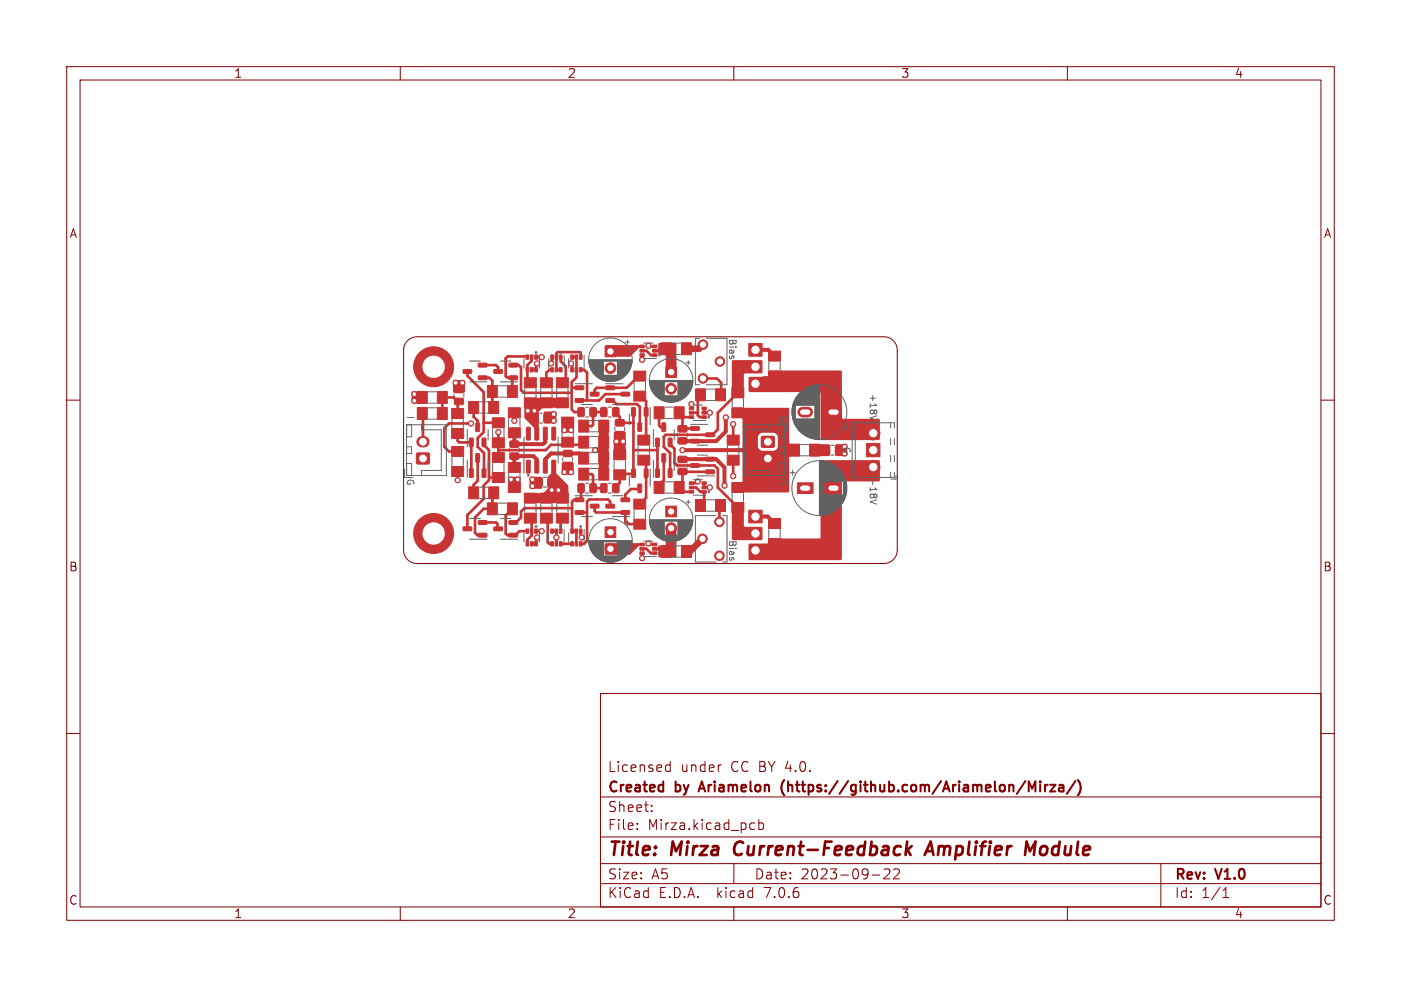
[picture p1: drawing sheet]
<svg xmlns="http://www.w3.org/2000/svg" width="210mm" height="148mm" viewBox="0 0 210 148" stroke-linecap="round" stroke-linejoin="round" font-family="sans-serif">
<defs><g id="words">
<g font-size="2.8" fill="#840000">
<text x="91" y="128.9">Title:</text>
<text x="100.7" y="128.9">Mirza</text>
<text x="110.9" y="128.9">Current-Feedback</text>
<text x="140.6" y="128.9">Amplifier</text>
<text x="156.1" y="128.9">Module</text>
</g>
<g font-size="2.1" fill="#840000">
<text x="91" y="119.2">Created</text>
<text x="91" y="116">Licensed</text>
<text x="101.3" y="119.2">by</text>
<text x="102" y="116">under</text>
<text x="105.6" y="119.2">Ariamelon</text>
<text x="109.6" y="116">CC BY 4.0.</text>
<text x="118.4" y="119.2">(https://github.com/Ariamelon/Mirza/)</text>
<text x="91" y="124.7">File:</text>
<text x="91" y="122">Sheet:</text>
<text x="97.1" y="124.7">Mirza.kicad_pcb</text>
<text x="91" y="134.9">KiCad</text>
<text x="91" y="132.1">Size:</text>
<text x="97.7" y="132.1">A5</text>
<text x="98.7" y="134.9">E.D.A.</text>
<text x="107.6" y="134.9">kicad</text>
<text x="113" y="132.1">Date:</text>
<text x="114.8" y="134.9">7.0.6</text>
<text x="120" y="132.1">2023-09-22</text>
<text x="176" y="132.3">Rev:</text>
<text x="176" y="134.9">Id:</text>
<text x="180.1" y="134.9">1/1</text>
<text x="182.4" y="132.3">V1.0</text>
</g>
<g font-size="1.8" fill="#840000">
<text x="35" y="11.9">1</text>
<text x="85" y="11.9">2</text>
<text x="135" y="11.9">3</text>
<text x="185" y="11.9">4</text>
<text x="10.3" y="35.9">A</text>
<text x="198.4" y="35.9">A</text>
<text x="10.3" y="85.9">B</text>
<text x="198.3" y="85.9">B</text>
<text x="10.3" y="135.9">C</text>
<text x="35" y="137.9">1</text>
<text x="85" y="137.9">2</text>
<text x="135" y="137.9">3</text>
<text x="185" y="137.9">4</text>
<text x="198.3" y="135.9">C</text>
</g>
<g font-size="1.4" fill="#626262">
<text x="109.1" y="50.7" transform="rotate(90 109.1 50.7)">Bias</text>
<text x="130.2" y="59" transform="rotate(90 130.2 59)">+18V</text>
<text x="60.8" y="62.2" transform="rotate(90 60.8 62.2)">I</text>
<text x="116.6" y="62.2" transform="rotate(90 116.6 62.2)">G</text>
<text x="60.8" y="71.7" transform="rotate(90 60.8 71.7)">G</text>
<text x="116.6" y="71.6" transform="rotate(90 116.6 71.6)">O</text>
<text x="126.2" y="66.9" transform="rotate(90 126.2 66.9)">G</text>
<text x="130.2" y="71.6" transform="rotate(90 130.2 71.6)">-18V</text>
<text x="109.1" y="80.9" transform="rotate(90 109.1 80.9)">Bias</text>
</g>
</g></defs>
<path d="M120.3 73.2h.8M120.3 61.8h.8M124.6 73.2h.7M124.6 61.8h.7" fill="none" stroke="#c83434" stroke-width=".15"/>
<g fill="#c83434" stroke="#c83434" stroke-width=".15">
<path d="M129.9 66.5h2v2h-2z"/>
<path d="M95.6 65.3h1.8v1.4h-1.8z"/>
<path d="M95.6 68.3h1.8v1.4h-1.8z"/>
<path d="M78.6 56.6h1.8v1.5h-1.8z"/>
<path d="M78.6 59.7h1.8v1.4h-1.8z"/>
<path d="M67.7 61.3h1.8v1.4h-1.8z"/>
<path d="M67.7 64.3h1.8v1.4h-1.8z"/>
<path d="M99.8 75.9h1.6v1.6h-1.6z"/>
<path d="M76.5 66.2l1.1-.1 .2 .2v.6l-.2 .2h-1l-.2-.2z"/>
<path d="M76.5 68l1.1-.1 .2 .2v.6l-.2 .2h-1l-.2-.2z"/>
<path d="M76.3 56.4h1.2l.1 .5-.2 .1-1-.1-.1-.1z"/>
<path d="M76.3 54.5h1.2l.1 .5h-.2h-1l-.1-.1z"/>
<path d="M74 55.4h1.2l.1 .5-.1 .1h-1.1l-.1-.1z"/>
<path d="M99.8 55h1.6v1.6h-1.6z"/>
<path d="M86.7 70.2h1.6v1.8h-1.6z"/>
<path d="M89.7 70.2h1.6v1.8h-1.6z"/>
<path d="M76.2 69.3h1.8v1.5h-1.8z"/>
<path d="M76.2 72.4h1.8v1.4h-1.8z"/>
<path d="M70.4 65.7h.4l.1 .1 .1 1.1-.1 .1-.5-.1z"/>
<path d="M72.3 65.7h.4l.1 .1v1.1v.1l-.5-.1z"/>
<path d="M71.3 63.4h.4l.2 .1v1.1l-.1 .1-.5-.1z"/>
<path d="M101.7 63.9l1.1-.1 .2 .2v.6l-.2 .2h-1l-.2-.2z"/>
<path d="M101.7 65.7l1.1-.1 .2 .3v.5l-.2 .2h-1l-.2-.3z"/>
<path d="M93.1 76.6h1.2l.1 .5h-.1h-1.1l-.1-.1z"/>
<path d="M93.1 74.7h1.2l.1 .5-.1 .1-1.1-.1-.1-.1z"/>
<path d="M90.8 75.6h1.2l.1 .5-.1 .1h-1.1l-.1-.2z"/>
<path d="M95 55.6h1.8v1.6h-1.8z"/>
<path d="M95 58.7h1.8v1.5h-1.8z"/>
<path d="M119.5 72.4h2.4v1.6h-2.4z"/>
<path d="M97.8 53h.7v.4h-.7z"/>
<path d="M97.8 52.4h.7v.4h-.7z"/>
<path d="M97.8 51.7h.7v.5h-.7z"/>
<path d="M95.9 51.7h.7v.5h-.7z"/>
<path d="M95.9 52.4h.7v.4h-.7z"/>
<path d="M95.9 53h.7v.4h-.7z"/>
<path d="M98.1 61h1.4v1.8h-1.4z"/>
<path d="M101.1 61h1.4v1.8h-1.4z"/>
<path d="M62.6 61.1h1.4v1.8h-1.4z"/>
<path d="M65.6 61.1h1.4v1.8h-1.4z"/>
<path d="M109.7 58.1h1.8v1.6h-1.8z"/>
<path d="M109.7 61.1h1.8v1.6h-1.8z"/>
<path d="M78.6 74h1.8v1.4h-1.8z"/>
<path d="M78.6 77h1.8v1.4h-1.8z"/>
<path d="M84.2 62.6h1.8v1.4h-1.8z"/>
<path d="M84.2 65.6h1.8v1.4h-1.8z"/>
<path d="M96.6 61.1h.4l.1 .1v1.1v.1l-.5-.1z"/>
<path d="M94.7 61.1h.4l.1 .1v1.1v.1l-.5-.1z"/>
<path d="M95.6 63.4h.5l.1 .1v1.1l-.1 .1-.5-.1z"/>
<path d="M104.2 58.3h1.6v1.8h-1.6z"/>
<path d="M107.2 58.3h1.6v1.8h-1.6z"/>
<path d="M79.8 62.1l.6-.1 .3 .2v.9l-.2 .3h-.5l-.3-.2z"/>
<path d="M81.6 62.1l.7-.1 .2 .2v.9l-.2 .3h-.6l-.2-.2z"/>
<path d="M123.5 66.9l.7-.1 .2 .2v1l-.2 .2h-.6l-.2-.2z"/>
<path d="M125.3 66.9l.6-.1 .3 .2v1l-.2 .2h-.5l-.3-.2z"/>
<path d="M90.8 57.9h1.2l.1 .5h-.1h-1.1l-.1-.1z"/>
<path d="M90.8 59.8h1.2l.1 .5h-.1h-1.1l-.1-.1z"/>
<path d="M93.1 58.8h1.2l.1 .5-.1 .1h-1.1l-.1-.1z"/>
<path d="M115.2 52.6h1.8v1.6h-1.8z"/>
<path d="M115.2 55.6h1.8v1.6h-1.8z"/>
<path d="M92 67.4h1.8v1.6h-1.8z"/>
<path d="M92 70.4h1.8v1.6h-1.8z"/>
<path d="M114.2 65.5h1.8v1.5h-1.8z"/>
<path d="M83.8 79.3h.5v.7h-.5z"/>
<path d="M83.2 79.3h.4v.7h-.4z"/>
<path d="M82.5 79.3h.5v.7h-.5z"/>
<path d="M82.5 81.2h.5v.7h-.5z"/>
<path d="M83.2 81.2h.4v.7h-.4z"/>
<path d="M83.8 81.2h.5v.7h-.5z"/>
<path d="M98.3 65.7h.4l.1 .1v1.1v.1l-.5-.1z"/>
<path d="M100.2 65.7h.4l.1 .1 .1 1.1-.1 .1-.5-.1z"/>
<path d="M99.2 63.4h.5l.1 .1v1.1l-.1 .1-.5-.1z"/>
<path d="M123.8 61h2.3v1.6h-2.3z"/>
<path d="M105.8 70.5h1.2l.1 .5h-.1h-1.1l-.1-.1z"/>
<path d="M105.8 68.6h1.2l.1 .5h-.1h-1.1l-.1-.1z"/>
<path d="M103.5 69.5h1.2l.1 .5-.1 .1h-1.1l-.1-.1z"/>
<path d="M105.2 62.3h.7v.4h-.7z"/>
<path d="M105.2 61.7h.7v.4h-.7z"/>
<path d="M105.2 61h.7v.4h-.7z"/>
<path d="M103.3 61h.7v.4h-.7z"/>
<path d="M103.3 61.7h.7v.4h-.7z"/>
<path d="M103.3 62.3h.7v.4h-.7z"/>
<path d="M76.3 80h1.2l.1 .5-.2 .1-1-.1-.1-.1z"/>
<path d="M76.3 78.1h1.2l.1 .5-.2 .1-1-.1-.1-.1z"/>
<path d="M74 79h1.2l.1 .5-.1 .1h-1.1l-.1-.2z"/>
<path d="M68.2 58l1.1-.1 .2 .2v.6l-.2 .2h-1l-.2-.2z"/>
<path d="M68.2 59.8l1.1-.1 .2 .3v.5l-.2 .2h-1l-.2-.3z"/>
<path d="M92.3 63l1.1-.1 .2 .2v.6l-.2 .2h-1l-.2-.2z"/>
<path d="M92.3 64.8l1.1-.1 .2 .3v.5l-.2 .2h-1l-.2-.3z"/>
<path d="M71.7 80h1.2l.1 .5-.2 .1-1-.1-.1-.1z"/>
<path d="M71.7 78.1h1.2l.1 .5-.2 .1-1-.1-.1-.1z"/>
<path d="M69.4 79h1.2l.1 .5-.1 .1h-1.1l-.1-.2z"/>
<path d="M71.7 56.4h1.2l.1 .5-.2 .1-1-.1-.1-.1z"/>
<path d="M71.7 54.5h1.2l.1 .5h-.2h-1l-.1-.1z"/>
<path d="M69.4 55.4h1.2l.1 .5-.1 .1h-1.1l-.1-.1z"/>
<path d="M90.1 72.6l.6-.1 .3 .2v1l-.2 .2h-.5l-.3-.2z"/>
<path d="M91.9 72.6l.6-.1 .3 .2v1l-.2 .2h-.5l-.3-.2z"/>
<path d="M70.3 73h1.4v1.8h-1.4z"/>
<path d="M73.3 73h1.4v1.8h-1.4z"/>
<path d="M80.1 53.2h.5v.7h-.5z"/>
<path d="M79.5 53.2h.4v.7h-.4z"/>
<path d="M78.8 53.2h.5v.7h-.5z"/>
<path d="M78.8 55.1h.5v.7h-.5z"/>
<path d="M79.5 55.1h.4v.7h-.4z"/>
<path d="M80.1 55.1h.5v.7h-.5z"/>
<path d="M115.2 77.7h1.8v1.6h-1.8z"/>
<path d="M115.2 80.7h1.8v1.6h-1.8z"/>
<path d="M105.2 73.6h.7v.4h-.7z"/>
<path d="M105.2 72.9h.7v.4h-.7z"/>
<path d="M105.2 72.3h.7v.4h-.7z"/>
<path d="M103.3 72.3h.7v.4h-.7z"/>
<path d="M103.3 72.9h.7v.4h-.7z"/>
<path d="M103.3 73.6h.7v.4h-.7z"/>
<path d="M83.4 59.7h1.8v1.4h-1.8z"/>
<path d="M83.4 56.6h1.8v1.5h-1.8z"/>
<path d="M70.4 70.3h.4l.1 .1 .1 1-.1 .2-.5-.1z"/>
<path d="M72.3 70.3h.4l.1 .1v1v.2l-.5-.1z"/>
<path d="M71.3 68h.4l.2 .1v1.1l-.1 .1-.5-.1z"/>
<path d="M73 75.4h1.6v1.8h-1.6z"/>
<path d="M76 75.4h1.6v1.8h-1.6z"/>
<path d="M86.7 72.6l.7-.1 .2 .2v1l-.2 .2h-.6l-.2-.2z"/>
<path d="M88.5 72.6l.6-.1 .3 .2v1l-.2 .2h-.5l-.3-.2z"/>
<path d="M83.4 74h1.8v1.4h-1.8z"/>
<path d="M83.4 77h1.8v1.4h-1.8z"/>
<path d="M83.9 53.2h.4v.7h-.4z"/>
<path d="M83.2 53.2h.4v.7h-.4z"/>
<path d="M82.6 53.2h.4v.7h-.4z"/>
<path d="M82.6 55.1h.4v.7h-.4z"/>
<path d="M83.2 55.1h.4v.7h-.4z"/>
<path d="M83.9 55.1h.4v.7h-.4z"/>
<path d="M86.2 57.9h1.2l.1 .5h-.1h-1.1l-.1-.1z"/>
<path d="M86.2 59.8h1.2l.1 .5h-.1h-1.1l-.1-.1z"/>
<path d="M88.5 58.8h1.2l.1 .5-.1 .1h-1.1l-.1-.1z"/>
<path d="M84.5 67.6l1.1-.1 .2 .2v.6l-.3 .2h-.9l-.2-.2z"/>
<path d="M84.5 69.4l1.1-.1 .2 .3v.5l-.3 .2h-.9l-.2-.3z"/>
<path d="M97.8 82.7h.7v.4h-.7z"/>
<path d="M97.8 82.1h.7v.4h-.7z"/>
<path d="M97.8 81.4h.7v.4h-.7z"/>
<path d="M95.9 81.4h.7v.4h-.7z"/>
<path d="M95.9 82.1h.7v.4h-.7z"/>
<path d="M95.9 82.7h.7v.4h-.7z"/>
<path d="M73 57.8h1.6v1.8h-1.6z"/>
<path d="M76 57.8h1.6v1.8h-1.6z"/>
<path d="M101.7 68.5l1.1-.1 .2 .3v.5l-.2 .2h-1l-.2-.3z"/>
<path d="M101.7 70.3l1.1-.1 .2 .2v.6l-.2 .2h-1l-.2-.2z"/>
<path d="M86.8 79.3h.5v.7h-.5z"/>
<path d="M86.2 79.3h.4v.7h-.4z"/>
<path d="M85.5 79.3h.5v.7h-.5z"/>
<path d="M85.5 81.2h.5v.7h-.5z"/>
<path d="M86.2 81.2h.4v.7h-.4z"/>
<path d="M86.8 81.2h.5v.7h-.5z"/>
<path d="M90.1 61.2l.6-.1 .3 .2v1l-.2 .2h-.5l-.3-.2z"/>
<path d="M91.9 61.2l.6-.1 .3 .2v1l-.2 .2h-.5l-.3-.2z"/>
<path d="M73.8 67.9h1.8v1.4h-1.8z"/>
<path d="M73.8 70.8h1.8v1.6h-1.8z"/>
<path d="M109 65.3h1.8v1.4h-1.8z"/>
<path d="M109 68.3h1.8v1.4h-1.8z"/>
<path d="M99.1 81.8h1.6v1.8h-1.6z"/>
<path d="M102.1 81.8h1.6v1.8h-1.6z"/>
<path d="M76.2 61.1h1.8v1.6h-1.8z"/>
<path d="M76.2 64.1h1.8v1.6h-1.8z"/>
<path d="M86.8 53.2h.5v.7h-.5z"/>
<path d="M86.2 53.2h.4v.7h-.4z"/>
<path d="M85.5 53.2h.5v.7h-.5z"/>
<path d="M85.5 55.1h.5v.7h-.5z"/>
<path d="M86.2 55.1h.4v.7h-.4z"/>
<path d="M86.8 55.1h.5v.7h-.5z"/>
<path d="M96.6 70.3h.4l.1 .1v1.1v.1l-.5-.1z"/>
<path d="M94.7 70.3h.4l.1 .1v1.1v.1l-.5-.1z"/>
<path d="M95.6 72.6h.5l.1 .1v1l-.1 .2-.5-.1z"/>
<path d="M73.8 62.7h1.8v1.4h-1.8z"/>
<path d="M73.8 65.7h1.8v1.4h-1.8z"/>
<path d="M67.7 67h1.8v1.4h-1.8z"/>
<path d="M67.7 70h1.8v1.4h-1.8z"/>
<path d="M86.7 65.4h1.6v1.8h-1.6z"/>
<path d="M89.7 65.4h1.6v1.8h-1.6z"/>
<path d="M104.2 74.9h1.6v1.8h-1.6z"/>
<path d="M107.2 74.9h1.6v1.8h-1.6z"/>
<path d="M90.7 79h1.6v1.6h-1.6z"/>
<path d="M98.3 70.3h.4l.1 .1v1v.2l-.5-.1z"/>
<path d="M100.2 70.3h.4l.1 .1 .1 1-.1 .2-.5-.1z"/>
<path d="M99.2 68h.5l.1 .1v1.1l-.1 .1-.5-.1z"/>
<path d="M99.1 51.4h1.6v1.8h-1.6z"/>
<path d="M102.1 51.4h1.6v1.8h-1.6z"/>
<path d="M80.1 79.3h.5v.7h-.5z"/>
<path d="M79.5 79.3h.4v.7h-.4z"/>
<path d="M78.8 79.3h.5v.7h-.5z"/>
<path d="M78.8 81.2h.5v.7h-.5z"/>
<path d="M79.5 81.2h.4v.7h-.4z"/>
<path d="M80.1 81.2h.5v.7h-.5z"/>
<path d="M81 74h1.8v1.4h-1.8z"/>
<path d="M81 77h1.8v1.4h-1.8z"/>
<path d="M62.5 68h1.8v1.5h-1.8z"/>
<path d="M86.7 67.8h1.6v1.8h-1.6z"/>
<path d="M89.7 67.8h1.6v1.8h-1.6z"/>
<path d="M109.7 72.4h1.8v1.4h-1.8z"/>
<path d="M109.7 75.4h1.8v1.4h-1.8z"/>
<path d="M90.7 51.9h1.6v1.6h-1.6z"/>
<path d="M118.4 66.6h1.4v1.8h-1.4z"/>
<path d="M121.4 66.6h1.4v1.8h-1.4z"/>
<path d="M81 56.6h1.8v1.5h-1.8z"/>
<path d="M81 59.7h1.8v1.4h-1.8z"/>
<path d="M78.9 69h.4l.2 .1v1.7l-.1 .1h-.5z"/>
<path d="M80.2 69h.4l.2 .1v1.7l-.1 .1h-.5z"/>
<path d="M81.5 69h.4l.1 .1v1.7l-.1 .1h-.5z"/>
<path d="M82.7 69h.5l.1 .1v1.7l-.1 .1h-.5z"/>
<path d="M82.7 64.1l.5-.1 .1 .1v1.8l-.1 .1-.5-.1z"/>
<path d="M81.5 64.1l.4-.1 .1 .1v1.8l-.1 .1-.5-.1z"/>
<path d="M80.2 64.1l.4-.1 .2 .1v1.8l-.1 .1-.5-.1z"/>
<path d="M78.9 64.1l.4-.1 .2 .1v1.8l-.1 .1-.5-.1z"/>
<path d="M86.7 63h1.6v1.8h-1.6z"/>
<path d="M89.7 63h1.6v1.8h-1.6z"/>
<path d="M98.1 72.2h1.4v1.8h-1.4z"/>
<path d="M101.1 72.2h1.4v1.8h-1.4z"/>
<path d="M65.6 58.7h1.4v1.8h-1.4z"/>
<path d="M62.6 58.7h1.4v1.8h-1.4z"/>
<path d="M86.2 74.7h1.2l.1 .5-.1 .1-1.1-.1-.1-.1z"/>
<path d="M86.2 76.6h1.2l.1 .5h-.1h-1.1l-.1-.1z"/>
<path d="M88.5 75.6h1.2l.1 .5-.1 .1h-1.1l-.1-.2z"/>
<path d="M86.7 61.2l.7-.1 .2 .2v1l-.2 .2h-.6l-.2-.2z"/>
<path d="M88.5 61.2l.6-.1 .3 .2v1l-.2 .2h-.5l-.3-.2z"/>
<path d="M103.5 64h1.2l.1 .5-.1 .1-1.1-.1-.1-.1z"/>
<path d="M103.5 65.9h1.2l.1 .5h-.1h-1.1l-.1-.1z"/>
<path d="M105.8 64.9h1.2l.1 .5-.1 .1h-1.1l-.1-.2z"/>
<path d="M80.4 71.7l.6-.1 .3 .2v.9l-.2 .3h-.5l-.3-.2z"/>
<path d="M82.2 71.7l.6-.1 .3 .2v.9l-.2 .3h-.5l-.3-.2z"/>
<path d="M95 74.8h1.8v1.6h-1.8z"/>
<path d="M95 77.8h1.8v1.6h-1.8z"/>
<path d="M70.3 60.2h1.4v1.8h-1.4z"/>
<path d="M73.3 60.2h1.4v1.8h-1.4z"/>
<path d="M112.2 51.5h2v1.9h-2z"/>
<path d="M112.2 76.5h2v1.9h-2z"/>
<circle cx="130.9" cy="70" r="1"/>
<circle cx="130.9" cy="65" r="1"/>
<circle cx="100.6" cy="79.2" r=".8"/>
<circle cx="100.6" cy="58.3" r=".8"/>
<circle cx="105.4" cy="51.7" r=".72"/>
<circle cx="107.9" cy="54.2" r=".72"/>
<circle cx="105.4" cy="56.8" r=".72"/>
<circle cx="65" cy="55" r="3"/>
<circle cx="91.5" cy="82.3" r=".8"/>
<circle cx="107.8" cy="83.3" r=".72"/>
<circle cx="105.3" cy="80.8" r=".72"/>
<circle cx="107.8" cy="78.3" r=".72"/>
<circle cx="91.5" cy="55.2" r=".8"/>
<circle cx="65" cy="80" r="3"/>
<circle cx="92.4" cy="66.2" r=".4"/>
<circle cx="83" cy="62.1" r=".4"/>
<circle cx="83" cy="63.1" r=".4"/>
<circle cx="68.3" cy="57.4" r=".4"/>
<circle cx="76.6" cy="71.9" r=".4"/>
<circle cx="79.8" cy="71.9" r=".4"/>
<circle cx="77.6" cy="71.9" r=".4"/>
<circle cx="69.3" cy="57.4" r=".4"/>
<circle cx="93.4" cy="66.2" r=".4"/>
<circle cx="84.6" cy="70.8" r=".4"/>
<circle cx="84.6" cy="64.5" r=".4"/>
<circle cx="62.1" cy="60.1" r=".4"/>
<circle cx="79.8" cy="72.9" r=".4"/>
<circle cx="85.6" cy="70.8" r=".4"/>
<circle cx="62.1" cy="59.1" r=".4"/>
<circle cx="126.6" cy="68" r=".4"/>
<circle cx="85.6" cy="64.5" r=".4"/>
<circle cx="68.6" cy="72" r=".4"/>
<circle cx="80.5" cy="80.6" r=".4"/>
<circle cx="108.8" cy="62.6" r=".4"/>
<circle cx="108.6" cy="72.8" r=".4"/>
<circle cx="80.5" cy="54.5" r=".4"/>
<circle cx="70.6" cy="63.5" r=".4"/>
<circle cx="87.2" cy="80.6" r=".4"/>
<circle cx="83.4" cy="80.6" r=".4"/>
<circle cx="85.6" cy="54.5" r=".4"/>
<circle cx="82.6" cy="54.5" r=".4"/>
<circle cx="81.2" cy="53.6" r=".4"/>
<circle cx="79.1" cy="61.6" r=".4"/>
<circle cx="80.1" cy="61.6" r=".4"/>
<circle cx="81.2" cy="79.6" r=".4"/>
<circle cx="82.7" cy="73.5" r=".4"/>
<circle cx="83.7" cy="73.5" r=".4"/>
<circle cx="96.2" cy="83.7" r=".4"/>
<circle cx="104.6" cy="72.2" r=".4"/>
<circle cx="97.2" cy="81.5" r=".4"/>
<circle cx="96.2" cy="54" r=".4"/>
<circle cx="103.6" cy="60.6" r=".4"/>
<circle cx="97.2" cy="51.9" r=".4"/>
<circle cx="89.2" cy="67.5" r=".4"/>
<circle cx="102.3" cy="67.5" r=".4"/>
<circle cx="74.7" cy="64.8" r=".4"/>
<circle cx="77.1" cy="63.1" r=".4"/>
<circle cx="106.4" cy="61.9" r=".4"/>
<circle cx="109.9" cy="63.6" r=".4"/>
<circle cx="106.4" cy="73.1" r=".4"/>
<circle cx="109.9" cy="71.4" r=".4"/>
</g>
<path d="M120.3 61.8h.8M124.6 73.2h.7" fill="none" stroke="#c83434" stroke-width="1.6"/>
<path d="M63.3 66.3h.3M114.9 68.7h.3" fill="none" stroke="#c83434" stroke-width="1.7"/>
<path d="M113.2 55h.1M113.2 57.5h.1M113.2 80h.1M113.2 82.5h.1" fill="none" stroke="#c83434" stroke-width="1.9"/>
<path d="M113.2 52.5h2l.9 .9M77 68.4h3l.5 .5v1.1M77.1 64.9v1.7M77.1 68.4v1.7M81.7 65v1.3l-.3 .3h-4.4M87.5 68.7l-.7-.7h-4.2l-.9 .9v1.1M102.3 68.9h5.1l1.2 1.2v2.7M102.3 67.5h9.1M108.8 62.6v2.1l-1.4 1.4h-5.1M113.2 77.5h1.9l1 1" fill="none" stroke="#c83434" stroke-width=".6"/>
<g fill="none" stroke="#c83434" stroke-width=".4">
<path d="M70.1 55.7v.7l2.4 2.4v6l-.9 .9v1.3l1 1v2.9M72.3 56.6h1.1l.4 .5v3.8M72.3 54.7h2.1l.3 .4v.6M76.8 56.8v1.9M76.9 54.7h.8l.4 .4v3.4l.4 .4h7.2M79 53.4h-2.9l-.3 .3v2.7l.2 .2h.9M79.7 53.6v.5l-.7 .6v2.3M80.4 53.6h.8M80.5 54.5l-.1 .1v.8h-.7M82.8 55.4h-.4l-.5 .5v1.5M82.8 53.6v.7l-.2 .2M84.1 53.6v.6l.7 .8v1.9"/>
<path d="M85.6 54.5l.2 .2v.7M85.7 58.1h1.2M85.8 53.6h.6v3l-.7 .7v4.1l.4 .4h1M87.1 53.6v-.6l-.2-.2h-3.3l-.2 .2v2.4h.7M87.1 55.4h.4l.5 .5v4.1M93.7 59.1h-3l-.9 .9h-2.9M95.7 56.4l-1.7 1.7h-4.6l-.3 .4v.6M95.9 59.2l.9 1v5.8M96.2 53.3v.7M96.2 52.6h.7l.6 .7h.6M97.2 51.9l.1 .1h.8M104.6 59.7v2.6l.3 .3h.6"/>
<path d="M105.4 56.8h2.1l.6 .6v1.8M110.6 58.9l-3 3v2.5l-.8 .8M63.4 62.1v4.2M66.3 62v-2.4h1.7l.6 .6v1.8M68.6 65v1.1l.2 .2h1.9v4.6M68.6 70.7v1.3M68.8 61.7l-.2 .2M70.6 63.5h-3.3l-.7 .7v2.8l.7 .7h1.3M71 61.1v1.4l.6 .6v1M71.6 68.7v3.4l-.6 .6v1.2M72.3 78.4h2.1l.2 .2v.7M72.5 63.4h2.2"/>
<path d="M72.6 66.7l.7 .8v4.5l-.8 .8v2l-2.4 2.4v2.1M73.3 71.6h1.4M73.8 74.1v2.2h-1.3l-1.3 1.3v2.3l.4 .4h.8M74.7 64.8v1.5M74.7 66.4v2.2M76.8 76.3l-1 1v2.7l.2 .3h.9M77.1 61.9v1.2M79 79.7h-1.2l-.5 .6M79.7 77.9v2.4l-.7 .7v.6M80.4 79.7h.7M82.1 78.1v3.2l.3 .3h.3M82.7 79.7h.7v1.9"/>
<path d="M84.1 78v1.7M85.1 66.7h-2.5l-.8 .8h-7.1M85.2 66.7h1.9M85.7 76.2h-7.1l-.5 .5v.9l-.7 .8M86.9 76.8h1.1M86.9 75h-.8l-.4 .3v4.4h.7v1.9M87.1 79.7v.7l.1 .2M87.1 73.2v1.7M87.5 71.1h1.2l.2 .2v1.9h1.6M89.1 75.9v.7l.3 .2h4.3v1.4l.4 .4h1.8M90.5 61.8h-1.6v1.9l-.2 .2h-1.2M91.5 75.9v-.7l-.4-.3h-2.8l-.3 .3v5.9l-.5 .5h-.4"/>
<path d="M91.8 60l.6 .6h3.1l.4 .4v2.9M92.3 61.9l.6 .6v.9h2.1M92.9 71.2v1.2l-.6 .6M95 61.7v9.4h-2M95 67.5h3.5M95.9 73.3h-1.3l-.9 .9v.8M96.8 69v5.7l-.9 .9M98.5 66.3v4.6M98.8 61.9v1.9l.3 .3h.4M99.5 68.7v3.3l-.7 .7M100.4 66.7l.7 .6v2.1l.4 .4h5.6l.5 .5v2.8l3 3M102.3 62.4v1.8"/>
<path d="M102.3 70.8v2M102.4 64.3h1.8M102.4 70.7h4M102.4 62.6h1.3M102.4 73.7h1.3M103.7 60.6v.7M103.7 73.1h.6l.7 .6h.5v1.7M103.7 61.9h.9M104.6 72.2l-.2 .2h-.7M105.5 61.3v.6h.9M105.5 72.4v.7h.9M106.4 65.2h-6.6l-.3 .3v1.5l.9 1v2.9"/>
<path d="M107.8 76.1v2.2M109.9 63.6v2.4M109.9 69v2.4M80.5 80.6l-.1 .1v.9h-.7M84.1 81.6h1.6M96.2 83v.6M96.2 82.3h.7l.6 .7h.6M97.2 81.5l.2 .2h.7"/>
</g>
<path d="M105.4 51.7l-.6 .6h-1.9M105.3 80.8l-1.9 1.9h-.5" fill="none" stroke="#c83434" stroke-width="1"/>
<g fill="#c83434">
<path d="M121.4 66.6h2.9l.1 .2v1.5l-.2 .1h-2.7l-.1-.2z"/>
<path d="M61.7 58.8l.2-.1h2l.1 .2v1.5l-.2 .1h-2l-.1-.2z"/>
<path d="M125.2 66.7l.2-.1h1.5l.1 .2v1.5l-.2 .1h-1.5l-.1-.2z"/>
<path d="M109.7 75.4h.2h1.6v3.5l.2 .1h2.5l.1 .2-.1 1.8h-4.3l-.2-.1z"/>
<path d="M90.7 51.8l5.6-.1a.2 .2 0 0 1 .2 .2 .2 .2 0 0 1-.2 .3h-.6l-1.3 1.3h-3.5l-.2-.2z"/>
<path d="M90.7 81.5l5.6-.1a.2 .2 0 0 1 .2 .2 .2 .2 0 0 1-.2 .2l-.6 .1-1.3 1.3h-3.6l-.2-.2z"/>
<path d="M79.4 71.6l.2-.1h1.6l.1 .2v1.5l-.2 .1h-1.6l-.1-.2z"/>
<path d="M110 61.2l.2-.1h7.9l.2 .2v5.2l.2 .1 1.3 .1v1.5l-.1 .2h-1.2l-.2 .1v5.1l-.1 .2h-8l-.2-.1v-1.3l1.2-.1 .1-.2v-4.1l-.3-.3v-.4l.3-.2v-.2h2.3a.74 .74 0 0 0 .7 .7h1.7l.4-.3 .2-.4v-1.3l-.2-.4-.5-.3-1.9 .1-.2 .2-.2 .3v1.4h-2.3v-4.1l-.2-.1-1.1-.1z"/>
<path d="M92 64.8l1.6-.1 .2 .1v3.9l-.1 .2h-1.5l-.2-.1z"/>
<path d="M123.1 69h8.6l.2 .1v2.9l-.1 .2h-5.4l-.2 .1v11.6l-.2 .1h-13.6l-.2-.1v-2.2l.1-.2h2.8l.1-.1v-.5l.2-.2h7.5l.1-7.4h1.1l.1 .2 .2 .2h1a.51 .51 0 0 0 .4-.5 .51 .51 0 0 0-.4-.5h-1l-.2 .2-.1 .4h-1.1v-4.1z"/>
<path d="M78.6 59.7h.2h6.2l.2 .1v1.2l-.2 .1h-3.6l-.6 .6v4.1l-.1 .2h-.4l-.1-.2-.1-1.5-1.5-1.6z"/>
<path d="M98.7 51.5l2.5-.1 .2 .1-.1 5.1-1.5-.1v-3.2l-.2-.1h-.8l-.2-.4h-.6a.2 .2 0 0 1-.2-.2 .2 .2 0 0 1 .2-.2l.6-.1z"/>
<path d="M82.7 69.1l.4-.1 .2 .1v1.8l1.9 1.9v2.5l-.2 .1h-6.3l-.1-.2v-1l.1-.2 2.7-.1 .7-.6v-1.7l.6-.7z"/>
<path d="M84.3 69.3h1.5l.2 .1v1.6l-.1 .2h-1.5l-.2-.1v-1.6z"/>
<path d="M99.9 79h1.3l.2 .1v4.4l-.2 .1h-2.4l-.1-.2-.1-.8-.6-.1a.2 .2 0 0 1-.2-.2 .2 .2 0 0 1 .2-.2h.5l.3-.3h.8l.2-.1z"/>
<path d="M89.8 63.1l1.2-.1 .2 .2 .1 8.6-.2 .2h-1.2l-.1-.2-.1-3.8-.1-.2-.4-.1v-.3l.1-.2h.3l.1-.2z"/>
<path d="M109.8 54h4.3l.2 .1-.1 1.9h-2.5l-.2 .1v3.3l-.1 .2-1.5 .1-.2-.2v-5.3z"/>
<path d="M84.3 62.6h1.5l.2 .1v2l-.1 .2h-1.5l-.2-.1v-2z"/>
<path d="M76.2 71.6l.2-.1 1.6 .1v2l-.1 .2h-1.5l-.2-.1z"/>
<path d="M68 57h1.5l.2 .1v1.6l-.1 .2h-1.5l-.2-.1v-1.6z"/>
<path d="M112.2 56.6l2.9-.2 .1-.2v-.5l.2-.1h10.7l.1 .2v6.9l.2 .1h5.4l.1 .2v2.9l-.2 .1h-8.6l-.1-.2v-3.9h1.1l.1 .2 .2 .2h1a.51 .51 0 0 0 .4-.5 .51 .51 0 0 0-.4-.5h-1l-.2 .2-.1 .4h-1.1v-2.9l-.2-.2h-10.5l-.1-.2z"/>
<path d="M81.6 61.7h1.7l.1 .2v1.5l-.2 .1h-1.6l-.1-.2z"/>
</g>
<g fill="#fff" stroke="#fff" stroke-width=".15">
<circle cx="92.4" cy="66.2" r=".2"/>
<circle cx="83" cy="62.1" r=".2"/>
<circle cx="83" cy="63.1" r=".2"/>
<circle cx="68.3" cy="57.4" r=".2"/>
<circle cx="76.6" cy="71.9" r=".2"/>
<circle cx="79.8" cy="71.9" r=".2"/>
<circle cx="77.6" cy="71.9" r=".2"/>
<circle cx="69.3" cy="57.4" r=".2"/>
<circle cx="93.4" cy="66.2" r=".2"/>
<circle cx="84.6" cy="70.8" r=".2"/>
<circle cx="84.6" cy="64.5" r=".2"/>
<circle cx="62.1" cy="60.1" r=".2"/>
<circle cx="79.8" cy="72.9" r=".2"/>
<circle cx="85.6" cy="70.8" r=".2"/>
<circle cx="62.1" cy="59.1" r=".2"/>
<circle cx="85.6" cy="64.5" r=".2"/>
<circle cx="68.6" cy="72" r=".2"/>
<circle cx="80.5" cy="80.6" r=".2"/>
<circle cx="108.8" cy="62.6" r=".2"/>
<circle cx="108.6" cy="72.8" r=".2"/>
<circle cx="80.5" cy="54.5" r=".2"/>
<circle cx="70.6" cy="63.5" r=".2"/>
<circle cx="87.2" cy="80.6" r=".2"/>
<circle cx="83.4" cy="80.6" r=".2"/>
<circle cx="85.6" cy="54.5" r=".2"/>
<circle cx="82.6" cy="54.5" r=".2"/>
<circle cx="81.2" cy="53.5" r=".2"/>
<circle cx="79.1" cy="61.6" r=".2"/>
<circle cx="80.1" cy="61.6" r=".2"/>
<circle cx="81.2" cy="79.6" r=".2"/>
<circle cx="82.7" cy="73.5" r=".2"/>
<circle cx="83.7" cy="73.5" r=".2"/>
<circle cx="96.3" cy="83.7" r=".2"/>
<circle cx="104.6" cy="72.2" r=".2"/>
<circle cx="97.2" cy="81.5" r=".2"/>
<circle cx="96.3" cy="53.9" r=".2"/>
<circle cx="103.6" cy="60.6" r=".2"/>
<circle cx="97.2" cy="51.8" r=".2"/>
<circle cx="89.2" cy="67.5" r=".2"/>
<circle cx="102.3" cy="67.5" r=".2"/>
<circle cx="74.7" cy="64.8" r=".2"/>
<circle cx="77.1" cy="63.1" r=".2"/>
<circle cx="106.4" cy="61.9" r=".2"/>
<circle cx="109.9" cy="63.6" r=".2"/>
<circle cx="106.4" cy="73.1" r=".2"/>
<circle cx="109.9" cy="71.4" r=".2"/>
<circle cx="133.4" cy="70" r=".55"/>
<circle cx="133.4" cy="67.5" r=".55"/>
<circle cx="133.4" cy="65" r=".55"/>
<circle cx="130.9" cy="70" r=".55"/>
<circle cx="130.9" cy="67.5" r=".55"/>
<circle cx="130.9" cy="65" r=".55"/>
<circle cx="100.6" cy="76.7" r=".4"/>
<circle cx="100.6" cy="79.2" r=".4"/>
<circle cx="129.5" cy="55" r=".58"/>
<circle cx="100.6" cy="55.8" r=".4"/>
<circle cx="100.6" cy="58.3" r=".4"/>
<circle cx="105.4" cy="51.7" r=".4"/>
<circle cx="107.9" cy="54.2" r=".4"/>
<circle cx="105.4" cy="56.8" r=".4"/>
<circle cx="65" cy="55" r="1.6"/>
<circle cx="62" cy="52" r=".58"/>
<circle cx="115.1" cy="66.2" r=".5"/>
<circle cx="115.1" cy="68.8" r=".5"/>
<circle cx="129.5" cy="80" r=".58"/>
<circle cx="62" cy="83" r=".58"/>
<circle cx="91.5" cy="79.8" r=".4"/>
<circle cx="91.5" cy="82.3" r=".4"/>
<circle cx="107.8" cy="83.3" r=".4"/>
<circle cx="105.3" cy="80.8" r=".4"/>
<circle cx="107.8" cy="78.3" r=".4"/>
<circle cx="63.4" cy="68.8" r=".5"/>
<circle cx="63.4" cy="66.2" r=".5"/>
<circle cx="91.5" cy="52.7" r=".4"/>
<circle cx="91.5" cy="55.2" r=".4"/>
<circle cx="65" cy="80" r="1.6"/>
<circle cx="129.9" cy="55" r="3"/>
<circle cx="113.2" cy="52.5" r=".55"/>
<circle cx="113.2" cy="55" r=".55"/>
<circle cx="113.2" cy="57.5" r=".55"/>
<circle cx="129.9" cy="80" r="3"/>
<circle cx="113.2" cy="77.5" r=".55"/>
<circle cx="113.2" cy="80" r=".55"/>
<circle cx="113.2" cy="82.5" r=".55"/>
</g>
<path d="M120.3 73.2h.8M120.3 61.8h.8M124.6 73.2h.7M124.6 61.8h.7" fill="none" stroke="#fff" stroke-width=".8"/>
<g fill="none" stroke="#626262" stroke-width=".15">
<path d="M64.2 58.7h1.2M68.1 59v.6M69.5 59v.6M70.4 57.3h2.6M70.4 54.1h1.6M74.7 57.9h1.2M74.7 59.6h1.2M75 57.3h2.6M75 54.1h1.6M78.5 53.8v1.4M78.7 58.3v1.2M80.4 58.3v1.2"/>
<path d="M80.9 53.3v1.9M81 58.3v1.2M82.3 53.8v1.4M82.7 58.3v1.2M83.4 58.3v1.2M84.6 53.3v1.9M85.1 58.3v1.2M85.2 53.8v1.4M86.2 57.5h2.6M87.6 53.3v1.9M88.3 54h6.4M88.3 54.1h6.4"/>
<path d="M88.3 54.2h6.4M88.3 54.2h2.2M88.3 54.3h2.2M88.3 54.4h2.2M88.3 54.5h2.2M88.3 54.6h2.2M88.4 54.7h2.1M88.4 54.8h2.1M88.4 54.9h2.1M88.4 55h2.1M88.5 55h2M88.5 55.1h2"/>
<path d="M88.5 55.2h2M88.5 55.3h2M88.6 55.3h1.9M88.6 55.4h1.9M88.6 55.5h1.9M88.7 55.5h1.8M88.7 55.6h1.8M88.8 55.7h1.7M88.8 55.8h1.7M88.9 55.8h1.6M88.9 55.9h1.6M89 56h1.5"/>
<path d="M89.1 56.1h1.4M89.1 56.2h1.4M89.2 56.2h1.3M89.2 56.3h4.6M89.3 56.3h4.4M89.3 56.4h4.4M89.4 56.4h4.2M89.5 56.5h4M89.6 56.6h3.8M89.7 56.6h3.6M89.7 56.7h3.6M89.8 56.7h3.4"/>
<path d="M89.8 56.8h3.3M89.9 56.8h3.2M90 56.8h3M90.1 56.9h2.8M90.1 56.9h2.7M90.2 57h2.6M90.3 57h2.4M90.4 57h2.2M90.6 57.1h1.8M90.7 57.1h1.6M90.8 57.5h2.6M90.9 57.2h1.2"/>
<path d="M91.1 57.2h.8M92.5 54.4h2.2M92.5 54.2h2.2M92.5 54.3h2.2M92.5 54.5h2.2M92.5 54.6h2.2M92.5 54.7h2.2M92.5 54.7h2.1M92.5 54.8h2.1M92.5 54.9h2.1M92.5 55h2.1M92.5 55h2"/>
<path d="M92.5 55.1h2M92.5 55.2h2M92.5 55.3h2M92.5 55.3h1.9M92.5 55.4h1.9M92.5 55.5h1.9M92.5 55.5h1.8M92.5 55.6h1.8M92.5 55.7h1.7M92.5 55.8h1.7M92.5 55.8h1.6M92.5 55.9h1.6"/>
<path d="M92.5 56h1.5M92.5 56.1h1.5M92.5 56.1h1.4M92.5 56.2h1.4M92.5 56.2h1.3M93.8 51.3h.6M94.1 51v.6M95.1 57.3v1.2M96.5 51.4h1.4M96.5 53.8h1.9M96.8 57.3v1.2M97.4 57h6.4"/>
<path d="M97.4 57.1h6.4M97.4 57.2h6.4M97.4 57.3h6.4M97.4 57.3h2.2M97.4 57.4h2.2M97.4 57.5h2.2M97.4 57.6h2.2M97.4 57.7h2.2M97.4 57.8h2.2M97.5 57.8h2.1M97.5 57.9h2.1M97.5 58h2.1"/>
<path d="M97.5 58.1h2.1M97.6 58.1h2M97.6 58.2h2M97.6 58.3h2M97.6 58.4h2M97.7 58.4h1.9M97.7 58.5h1.9M97.7 58.6h1.9M97.8 58.6h1.8M97.8 58.7h1.8M97.9 58.8h1.7M97.9 58.9h1.7"/>
<path d="M98 58.9h1.6M98 59h1.6M98.1 59.1h1.5M98.1 59.2h1.5M98.2 59.2h1.4M98.2 59.3h1.4M98.3 59.3h1.3M98.3 59.4h4.6M98.4 59.4h4.4M98.4 59.5h4.4M98.5 59.5h4.2M98.6 59.6h4"/>
<path d="M98.7 59.7h3.8M98.8 59.7h3.6M98.8 59.8h3.6M98.9 59.8h3.4M99 59.9h3.2M99.1 59.9h3M99.2 60h2.8M100.8 51.4h1.2M100.8 53.2h1.2M101.6 57.3h2.2M101.6 57.4h2.2M101.6 57.5h2.2"/>
<path d="M101.6 57.6h2.2M101.6 57.7h2.2M101.6 57.8h2.2M101.6 57.8h2.1M101.6 57.9h2.1M101.6 58h2.1M101.6 58.1h2.1M101.6 58.1h2M101.6 58.2h2M101.6 58.3h2M101.6 58.4h2M101.6 58.4h1.9"/>
<path d="M101.6 58.5h1.9M101.6 58.6h1.9M101.6 58.6h1.8M101.6 58.7h1.8M101.6 58.8h1.7M101.6 58.9h1.7M101.6 58.9h1.6M101.6 59h1.6M101.6 59.1h1.5M101.6 59.2h1.5M101.6 59.2h1.4M101.6 59.3h1.4"/>
<path d="M101.6 59.3h1.3M102.9 54.4h.6M103.2 54.1v.6M104.9 50.7h-.7v7h.7M105.9 50.7h3.1v7h-3.1M105.9 58.3h1.2M109.8 59.8v1.2M111.5 59.8v1.2M115.2 54.3v1.2M116.9 54.3v1.2M119.1 60v3.6M119.2 59.9v3.8"/>
<path d="M119.2 59.8v4M119.3 59.8v1M119.3 59.7v1.1M119.3 59.6v1.2M119.4 59.6v1.2M119.4 59.5v1.3M119.5 59.5v1.3M119.5 59.4v1.4M119.5 59.3v1.5M119.6 59.3v1.5M119.6 59.2v1.6M119.7 59.2v1.6"/>
<path d="M119.7 59.1v1.7M119.8 59.1v1.7M119.8 59v1.8M119.9 59v1.8M119.9 58.9v1.9M120 58.9v1.9M120 58.8v2M120.1 58.8v2M120.1 58.7v2.1M120.2 58.7v2.1M120.2 58.6v2.2M120.3 58.6v2.2"/>
<path d="M120.4 58.5v2.3M120.5 58.5v2.3M120.5 58.4v2.4M120.6 58.4v2.4M120.7 58.3v2.5M120.8 58.3v2.5M120.8 58.2v2.6M120.9 58.2v2.6M121 58.2v2.6M121 58.1v2.7M121.1 58.1v2.7M121.2 58.1v2.7"/>
<path d="M121.2 58v2.8M121.3 58v2.8M121.4 58v2.8M121.5 58v2.8M121.5 57.9v2.9M121.6 57.9v2.9M121.7 57.9v2.9M121.8 57.9v2.9M121.8 57.8v3M121.9 57.8v3M122 57.8v3M122.1 57.8v3"/>
<path d="M122.1 57.8v8M122.2 57.8v8M122.3 57.8v8M122.3 57.7v8.2M122.4 57.7v8.2M122.5 57.7v8.2M122.6 57.7v8.2M122.7 57.7v8.2M122.8 57.7v8.2M60.7 70.4v1.2M60.9 63.7h6v7.6h-6zM61 67h.7v1h-.7"/>
<path d="M61 69.5h.7v1.8M61.7 63.7v1.8h-.7M63.2 63.7v.7h2.9v6.2h-2.9v.7M64.2 61.1h1.2M64.2 62.9h1.2M64.2 60.4h1.2M67.7 62.9v1.2M67.7 68.6v1.2M69.4 62.9v1.2M69.4 68.6v1.2M70 64.4v2.6M70 69v2.6"/>
<path d="M70.4 77.7h1.6M71.9 60.3h1.2M71.9 73h1.2M71.9 74.7h1.2M71.9 62h1.2M73.2 64.4v1.6M73.2 69v1.6M73.8 64.3v1.2M73.8 69.5v1.2M74.7 75.4h1.2M74.7 77.1h1.2M75 77.7h1.6"/>
<path d="M75.6 64.3v1.2M75.6 69.5v1.2M76.3 62.8v1.2M76.3 71v1.2M76.4 67.2v.6M77.8 67.2v.6M78 62.8v1.2M78 71v1.2M78.5 65.6v5.4M78.5 79.9v1.4M78.7 75.6v1.2M80.4 75.6v1.2"/>
<path d="M80.8 62h.6M80.8 63.4h.6M80.9 79.4v1.9M81 75.6v1.2M81.4 73h.6M81.4 71.6h.6M82.2 79.9v1.4M82.7 75.6v1.2M83.4 75.6v1.2M83.7 65.6v3.8M84.3 64.2v1.2M84.4 68.6v.6"/>
<path d="M84.6 79.4v1.9M85.1 75.6v1.2M85.2 79.9v1.4M85.8 68.6v.6M86 64.2v1.2M86.2 74.3h2.6M87.2 77.5h1.6M87.2 60.7h1.6M87.6 79.4v1.9M87.7 72.5h.6M87.7 73.9h.6M87.7 61.1h.6"/>
<path d="M87.7 62.5h.6M88.4 70.3h1.2M88.4 72h1.2M88.4 65.4h1.2M88.4 67.1h1.2M88.4 67.9h1.2M88.4 69.6h1.2M88.4 63h1.2M88.4 64.7h1.2M91.1 72.5h.6M91.1 73.9h.6M91.1 61.1h.6"/>
<path d="M91.1 62.5h.6M91.8 77.5h2.6M91.8 74.3h1.6M91.8 60.7h1.6M92.1 69.1v1.2M92.2 64v.6M93.6 64v.6M93.7 69.1v1.2M93.8 78.4h.6M94.1 78.1v.6M94.3 62.1v1.6M94.3 71.3v1.6"/>
<path d="M95.1 76.5v1.2M95.7 66.9v1.2M96.8 76.5v1.2M97.4 66.9v1.2M97.4 78h6.4M97.4 78.1h6.4M97.4 78.2h2.2M97.4 78.3h2.2M97.4 78.4h2.2M97.4 78.5h2.2M97.4 78.6h2.2M97.4 78.7h2.2"/>
<path d="M97.5 78.7h2.1M97.5 61.1v2.6M97.5 70.3v2.6M97.5 78.8h2.1M97.5 78.9h2.1M97.5 79h2.1M97.6 79h2M97.6 79.1h2M97.6 79.2h2M97.6 79.3h2M97.7 79.3h1.9M97.7 79.4h1.9"/>
<path d="M97.7 79.5h1.9M97.8 79.5h1.8M97.8 79.6h1.8M97.9 79.7h1.7M97.9 79.8h1.7M97.9 64.4v2.6M97.9 69v2.6M98 79.8h1.6M98 79.9h1.6M98.1 80h1.5M99.3 60.1h2.6M99.4 60.1h2.4"/>
<path d="M99.5 60.1h2.2M99.7 60.2h1.8M99.7 61h1.2M99.7 62.7h1.2M99.7 74h1.2M99.7 72.3h1.2M99.8 60.2h1.6M100 60.3h1.2M100.2 60.3h.8M101.1 64.4v1.6M101.1 69v1.6M101.6 64.9v.6"/>
<path d="M101.6 69.5v.6M101.6 78.2h2.2M101.6 78.3h2.2M101.6 78.4h2.2M101.6 78.5h2.2M101.6 78.6h2.2M101.6 78.7h2.2M101.6 78.7h2.1M101.6 78.8h2.1M101.6 78.9h2.1M101.6 79h2.1M101.6 79h2"/>
<path d="M101.6 79.1h2M101.6 79.2h2M101.6 79.3h2M101.6 79.3h1.9M101.6 79.4h1.9M101.6 79.5h1.9M101.6 79.5h1.8M101.6 79.6h1.8M101.6 79.7h1.7M101.6 79.8h1.7M101.6 79.8h1.6M101.6 79.9h1.6"/>
<path d="M101.6 80h1.5M102.9 75.3h.6M103 64.9v.6M103 69.5v.6M103.2 75v.6M103.5 63.6h2.6M103.9 71.9h1.4M103.9 60.7h1.4M103.9 63.1h1.9M103.9 74.3h1.9M104.5 68.2h1.6M104.5 71.4h2.6"/>
<path d="M104.5 66.8h1.6M105.9 60h1.2M105.9 75h1.2M105.9 76.7h1.2M107.3 77.3h-3.1v7h3.1M108.3 77.3h.7v7h-.7M109.1 66.9v1.2M109.8 74v1.2M110.8 66.9v1.2M111.5 74v1.2M111.6 63.7h6v7.6h-6zM115.2 79.4v1.2"/>
<path d="M115.3 63.7v.7h-2.9v6.2h2.9v.7M116.8 63.7v1.8h.7M116.9 79.4v1.2M117.5 67h-.7v1h.7M117.5 69.5h-.7v1.8M117.8 63.4v1.3M118.4 70.9h.8M118.7 61.3v1M118.8 61v1.6M118.8 70.5v.8M118.8 60.9v1.8M118.9 60.7v2.2"/>
<path d="M118.9 60.6v2.4M118.9 60.5v2.6M119 60.3v3M119 60.2v3.2M119.1 60.2v3.2M119.1 60.1v3.4M119.3 62.8v1M119.3 62.8v1.1M119.3 62.8v1.2M119.4 62.8v1.2M119.4 62.8v1.3M119.5 62.8v1.3"/>
<path d="M119.5 62.8v1.4M119.5 62.8v1.5M119.6 62.8v1.5M119.6 62.8v1.6M119.7 62.8v1.6M119.7 62.8v1.7M119.8 62.8v1.7M119.8 62.8v1.8M119.9 62.8v1.8M119.9 62.8v1.9M120 62.8v1.9M120 66.7h1.2"/>
<path d="M120 68.3h1.2M120 62.8v2M120.1 62.8v2M120.1 62.8v2.1M120.2 62.8v2.1M120.2 62.8v2.2M120.3 62.8v2.2M120.4 62.8v2.3M120.5 62.8v2.3M120.5 62.8v2.4M120.6 62.8v2.4M120.7 62.8v2.5"/>
<path d="M120.8 62.8v2.5M120.8 62.8v2.6M120.9 62.8v2.6M121 62.8v2.6M121 62.8v2.7M121.1 62.8v2.7M121.2 62.8v2.7M121.2 62.8v2.8M121.3 62.8v2.8M121.4 62.8v2.8M121.5 62.8v2.9M121.6 62.8v2.9"/>
<path d="M121.7 62.8v2.9M121.8 62.8v2.9M121.8 62.8v3M121.9 62.8v3M122 62.8v3M122.1 62.8v3M122.8 69.1v8.2M122.9 69.1v8.2M123 69.1v8.2M123.1 69.1v8.2M123.2 69.1v8.2M123.3 69.1v8.2"/>
<path d="M123.3 69.2v8M123.4 69.2v8M123.5 69.2v8M123.5 69.2v3M123.5 74.2v3M123.6 69.2v3M123.6 74.2v3M123.7 69.2v3M123.7 74.2v3M123.8 69.2v3M123.8 74.2v3M123.9 69.3v2.9"/>
<path d="M123.9 74.2v2.9M124 69.3v2.9M124 74.2v2.9M124.1 69.3v2.9M124.1 74.2v2.9M124.2 69.3v2.9M124.2 74.2v2.8M124.2 69.4v2.8M124.3 69.4v2.8M124.3 74.2v2.8M124.4 69.4v2.8M124.4 74.2v2.8"/>
<path d="M124.5 69.5v2.7M124.5 74.2v2.7M124.5 66.8h.6M124.5 68.2h.6M124.6 69.5v2.7M124.6 74.2v2.7M124.7 69.6v2.6M124.7 74.2v2.6M124.8 69.6v2.6M124.8 74.2v2.6M124.9 69.7v2.5M124.9 74.2v2.5"/>
<path d="M125 69.7v2.5M125 74.2v2.5M125 69.8v2.4M125 74.2v2.4M125.1 69.8v2.4M125.1 74.2v2.4M125.2 69.9v2.3M125.2 74.2v2.3M125.3 69.9v2.3M125.3 74.2v2.3M125.3 70v2.2M125.3 74.2v2.2"/>
<path d="M125.4 70v2.2M125.4 74.2v2.2M125.5 70.1v2.1M125.5 74.2v2.1M125.6 70.2v2M125.6 74.2v2M125.7 70.3v1.9M125.7 74.2v1.9M125.8 70.4v1.8M125.8 74.2v1.8M125.9 70.5v1.7M125.9 74.2v1.7"/>
<path d="M126 70.6v1.6M126 74.2v1.6M126.1 70.7v1.5M126.1 74.2v1.5M126.1 70.8v1.4M126.1 74.2v1.4M126.2 70.9v1.3M126.2 74.2v1.3M126.3 71v1.2M126.3 74.2v1.2M126.3 71.1v1.1M126.3 74.2v1.1"/>
<path d="M126.4 71.2v1M126.4 74.2v1M126.4 71.2v4M126.4 64.1h.8M126.5 71.3v3.8M126.5 71.4v3.6M126.5 71.5v3.4M126.6 71.6v3.2M126.7 71.7v3M126.7 71.9v2.6M126.7 72v2.4M126.8 72.1v2.2"/>
<path d="M126.8 72.3v1.8M126.8 63.7v.8M126.9 72.4v1.6M126.9 72.7v1M128.2 63.4v8.2M130.4 62.7l1 .3M131.4 74.9l-1 .4 1 .3M133.5 63.4v.8M133.5 65.7v1M133.5 68.3v1M133.5 70.8v.8M134.1 64.2v-.8h-6.4v8.2h6.4v-.8"/>
<path d="M134.1 65.7v1M134.1 68.3v1M134.3 71.3v.5h-.7M70.4 80.9h2.6M75 80.9h2.6M88.3 81h6.4M88.3 81.1h6.4M88.3 81.2h6.4M88.3 81.3h6.4M88.3 81.3h2.2M88.3 81.4h2.2M88.3 81.5h2.2"/>
<path d="M88.3 81.6h2.2M88.3 81.7h2.2M88.4 81.8h2.1M88.4 81.9h2.1M88.4 82h2.1M88.4 82.1h2.1M88.5 82.1h2M88.5 82.2h2M88.5 82.3h2M88.5 82.4h2M88.6 82.4h1.9M88.6 82.5h1.9"/>
<path d="M88.6 82.6h1.9M88.7 82.6h1.8M88.7 82.7h1.8M88.8 82.8h1.7M88.8 82.9h1.7M88.9 82.9h1.6M88.9 83h1.6M89 83.1h1.5M89.1 83.2h1.4M89.1 83.3h1.4M89.2 83.3h1.3M89.2 83.4h4.6"/>
<path d="M89.3 83.4h4.4M89.3 83.5h4.4M89.4 83.5h4.2M89.5 83.6h4M89.6 83.7h3.8M89.7 83.7h3.6M89.7 83.8h3.6M89.8 83.8h3.4M89.8 83.9h3.3M89.9 83.9h3.2M90 83.9h3M90.1 84h2.8"/>
<path d="M90.1 84h2.7M90.2 84.1h2.6M90.3 84.1h2.4M90.4 84.1h2.2M90.6 84.2h1.8M90.7 84.2h1.6M90.9 84.3h1.2M91.1 84.3h.8M92.5 81.9h2.1M92.5 81.3h2.2M92.5 81.4h2.2M92.5 81.5h2.2"/>
<path d="M92.5 81.6h2.2M92.5 81.7h2.2M92.5 81.8h2.2M92.5 81.8h2.1M92.5 82h2.1M92.5 82.1h2.1M92.5 82.1h2M92.5 82.2h2M92.5 82.3h2M92.5 82.4h2M92.5 82.4h1.9M92.5 82.5h1.9"/>
<path d="M92.5 82.6h1.9M92.5 82.6h1.8M92.5 82.7h1.8M92.5 82.8h1.7M92.5 82.9h1.7M92.5 82.9h1.6M92.5 83h1.6M92.5 83.1h1.5M92.5 83.2h1.5M92.5 83.2h1.4M92.5 83.3h1.4M92.5 83.3h1.3"/>
<path d="M96.5 81.1h1.4M96.5 83.5h1.9M98.1 80.1h1.5M98.2 80.1h1.4M98.2 80.2h1.4M98.3 80.2h1.3M98.3 80.3h4.6M98.4 80.3h4.4M98.4 80.4h4.4M98.5 80.4h4.2M98.6 80.5h4M98.7 80.6h3.8"/>
<path d="M98.8 80.6h3.6M98.8 80.7h3.6M98.9 80.7h3.4M99 80.8h3.2M99.1 80.8h3M99.2 80.9h2.8M99.3 81h2.6M99.4 81h2.4M99.5 81h2.2M99.7 81.1h1.8M99.8 81.1h1.6M100 81.2h1.2"/>
<path d="M100.2 81.2h.8M100.8 81.8h1.2M100.8 83.5h1.2M101.6 80.1h1.5M101.6 80.1h1.4M101.6 80.2h1.4M101.6 80.2h1.3M109.4 84h.2"/>
<circle cx="91.5" cy="53.9" r="3.3"/>
<circle cx="100.6" cy="57" r="3.3"/>
<circle cx="100.6" cy="77.9" r="3.3"/>
<circle cx="122.8" cy="73.2" r="4.1"/>
<circle cx="122.8" cy="61.8" r="4.1"/>
<circle cx="91.5" cy="81" r="3.3"/>
</g>
<g fill="none" stroke="#626262" stroke-width=".2">
<circle cx="80.4" cy="52.8" r=".1"/>
<circle cx="84.1" cy="52.9" r=".1"/>
<circle cx="87.1" cy="52.8" r=".1"/>
<circle cx="98.9" cy="53.2" r=".1"/>
<circle cx="79.2" cy="71.3" r=".1"/>
<circle cx="80.3" cy="78.9" r=".1"/>
<circle cx="84.1" cy="78.9" r=".1"/>
<circle cx="87.1" cy="78.9" r=".1"/>
<circle cx="106.2" cy="73.8" r=".1"/>
<circle cx="106.2" cy="62.6" r=".1"/>
<circle cx="98.9" cy="82.9" r=".1"/>
</g>
<g fill="none" stroke="#840000" stroke-width=".15">
<path d="M10 10h190v128h-190zM12 12h186v124h-186zM60 10v2M110 10v2M160 10v2M10 60h2M61 51.2l.7-.5 .8-.2h70a2 2 0 0 1 2 2v30a2 2 0 0 1-2 2h-70a2 2 0 0 1-2-2v-30l.1-.6zM198 60h2M10 110h2M90 104h108v32h-108zM90 119.5h108M99.9 115.6h.6"/>
<path d="M99.9 114.8h.6M100.5 114.2v1.5M108 114.7h.1M198 110h2M60 136v2M90 132.5h108M90 129.5h108M90 125.5h108M95.5 124.2v.2M95.5 123.5v.1M97.7 121.5v.2M97.7 120.8v.1"/>
<path d="M110 136v2M110 129.5v3M112.7 123.4l.4 .1M113.1 124.3l-.4 .1M113.7 123.5l.5-.1 .3 .3v.4l-.2 .2h-.6M113.7 122.9v1.5M130.7 131.2h1.2M132.5 130.4l.2-.1 .5 .1a.41 .41 0 0 1 .1 .5l-.8 .9h.9M134 130.4l.2-.1 .5 .1a.41 .41 0 0 1 0 .5l-.8 .9h.9M160 136v2M174 129.5v6.5M183.3 134.6h.9"/>
<path d="M183.3 133.5l.4-.4v1.5"/>
</g>
<path d="M110.3 126.5a1.27 1.27 0 0 0 0 1.6M136 127.4l.5 .8M136.7 126.9l-.9 .7M138.6 128.2l.9-2 .4 2M138.9 127.6h.9M153.6 128.2l.3-2 .5 1.4 .8-1.4-.2 2" fill="none" stroke="#840000" stroke-width=".4"/>
<g fill="none" stroke="#840000" stroke-width=".3">
<path d="M99.3 117.7l.1 .1M99.4 117.2v1.5M99.4 118.6l-.1 .1M104.8 118.3h.8M105.2 117.2l-.5 1.5M117.6 117a1.72 1.72 0 0 0 0 2.3M155.9 117.2v.1M156.6 117.7v1M157.1 117.7l-.3 .1-.2 .2M157.4 117.7h.8l-.8 1h.8M158.8 117.8h.5l.1 .9M159.4 118l-.5 .1a.29 .29 0 0 0-.2 .3 .29 .29 0 0 0 .2 .3l.5-.1"/>
<path d="M161.2 117.1l-1.3 1.9M161.6 117a1.72 1.72 0 0 1 0 2.3"/>
</g>
<use href="#words"/>
</svg>
